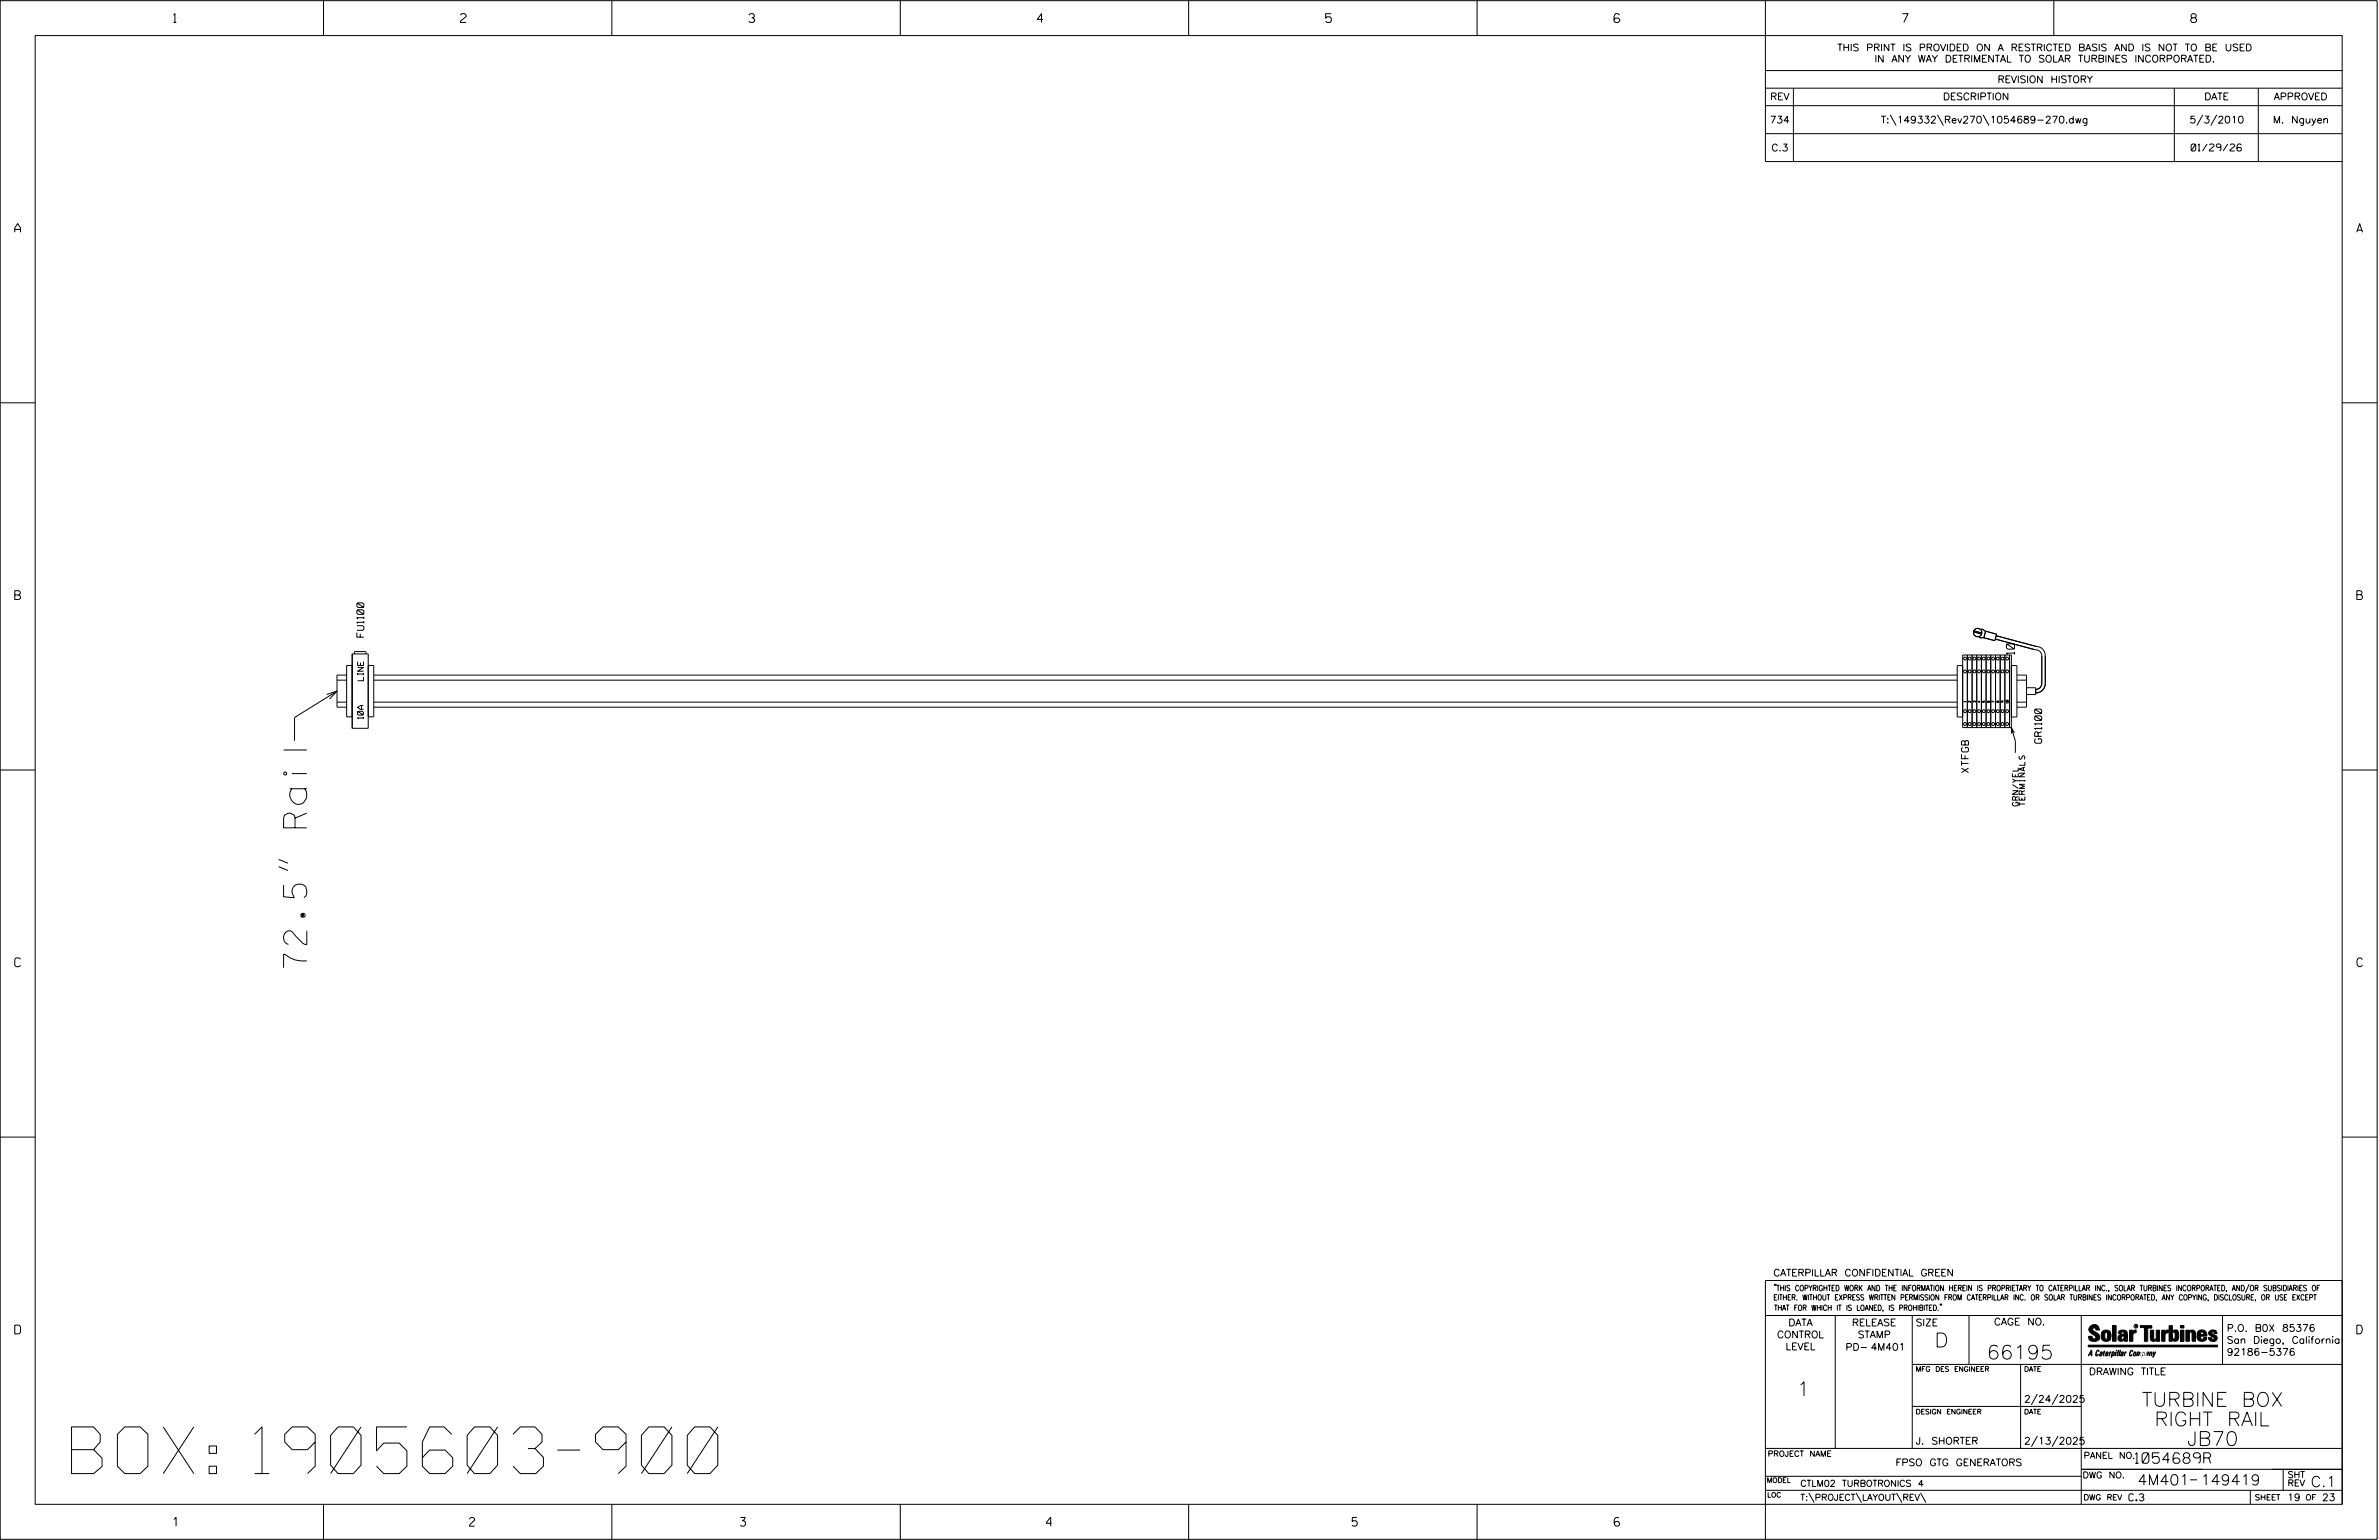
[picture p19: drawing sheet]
<svg xmlns="http://www.w3.org/2000/svg" width="864mm" height="559mm" viewBox="0 0 864 559" stroke-linecap="round" stroke-linejoin="round" font-family="sans-serif">
<defs><g id="words">
<text font-size="16.9" x="26" y="534.7">BOX: 1905603-900</text>
<text font-size="8.5" x="111.4" y="351.1" transform="rotate(-90 111.4 351.1)">72.5&quot; Rail</text>
<g font-size="5.1">
<text x="702.3" y="488.8">D</text>
<text x="721.2" y="493.2">66195</text>
<text x="652.2" y="506.5">1</text>
<text x="777.5" y="510.3">TURBINE BOX</text>
<text x="782.1" y="517.4">RIGHT RAIL</text>
<text x="793.9" y="524.5">JB70</text>
</g>
<g font-size="3.8">
<text x="775.1" y="531">1054689R</text>
<text x="775.9" y="538.9">4M401</text>
<text x="798.8" y="538.9">149419</text>
<text x="838.8" y="539.5">C.1</text>
</g>
<g font-size="3.2">
<text x="63" y="8.2">1</text>
<text x="167.2" y="8.2">2</text>
<text x="271.8" y="8.2">3</text>
<text x="376.5" y="8.2">4</text>
<text x="481.2" y="8.2">5</text>
<text x="690.6" y="8.2">7</text>
<text x="795.3" y="8.2">8</text>
<text x="5.4" y="84.3">A</text>
<text x="855.5" y="84.3">A</text>
<text x="5.4" y="217.5">B</text>
<text x="855.6" y="217.5">B</text>
<text x="5.4" y="350.8">C</text>
<text x="855.6" y="350.8">C</text>
<text x="5.4" y="484">D</text>
<text x="855.6" y="484">D</text>
<text x="62.8" y="553.8">1</text>
<text x="170.4" y="553.8">2</text>
<text x="268.8" y="553.8">3</text>
<text x="379.8" y="553.8">4</text>
<text x="490.8" y="553.8">5</text>
<text x="585.9" y="553.8">6</text>
</g>
<text font-size="3" x="731.3" y="237.5" transform="rotate(-90 731.3 237.5)">10</text>
<g font-size="2.5">
<text x="666.9" y="18.5">THIS PRINT IS PROVIDED ON A RESTRICTED BASIS AND IS NOT TO BE USED</text>
<text x="680.5" y="22.6">IN ANY WAY DETRIMENTAL TO SOLAR TURBINES INCORPORATED.</text>
<text x="725.1" y="30">REVISION HISTORY</text>
<text x="642.6" y="36.3">REV</text>
<text x="705.3" y="36.3">DESCRIPTION</text>
<text x="800.2" y="36.3">DATE</text>
<text x="825.4" y="36.3">APPROVED</text>
<text x="642.4" y="44.7">734</text>
<text x="682.8" y="44.7">T:\149332\Rev270\1054689-270.dwg</text>
<text x="794.8" y="44.7">5/3/2010</text>
<text x="825.1" y="44.7">M. Nguyen</text>
<text x="643" y="54.8">C.3</text>
<text x="795.4" y="54.8">01/29/26</text>
<text x="132.1" y="231.2" transform="rotate(-90 132.1 231.2)">FU1100</text>
<text x="741.1" y="269.7" transform="rotate(-90 741.1 269.7)">GR1100</text>
<text x="714.6" y="280.3" transform="rotate(-90 714.6 280.3)">XTFGB</text>
<text x="643.8" y="463">CATERPILLAR CONFIDENTIAL GREEN</text>
<text x="645.1" y="485.5">CONTROL</text>
<text x="649.2" y="481.1">DATA</text>
<text x="672.3" y="481.1">RELEASE</text>
<text x="674.4" y="485.5">STAMP</text>
<text x="695.4" y="481.1">SIZE</text>
<text x="723.8" y="480.8">CAGE NO.</text>
<text x="808.4" y="483.1">P.O. B0X 85376</text>
<text x="648.2" y="489.8">LEVEL</text>
<text x="669.9" y="490">PD- 4M401</text>
<text x="808.4" y="487.5">San Diego, California</text>
<text x="808.4" y="491.8">92186-5376</text>
<text x="758.3" y="498.9">DRAWING TITLE</text>
<text x="734.8" y="508.9">2/24/2025</text>
<text x="695.4" y="524.1">J. SHORTER</text>
<text x="734.8" y="524.1">2/13/2025</text>
<text x="688.1" y="531.9">FPSO GTG GENERATORS</text>
<text x="772.8" y="544.6">C.3</text>
<text x="830.3" y="544.6">19</text>
<text x="842.9" y="544.6">23</text>
</g>
<g font-size="2.3">
<text x="756.4" y="529.2">PANEL NO.</text>
<text x="653.5" y="539.4">CTLM02 TURBOTRONICS 4</text>
<text x="756" y="536.3">DWG NO.</text>
<text x="830.4" y="539.3">REV</text>
<text x="830.4" y="536.2">SHT</text>
<text x="653.5" y="544.5">T:\PROJECT\LAYOUT\REV\</text>
</g>
<g font-size="2.1">
<text x="131.9" y="247" transform="rotate(-90 131.9 247)">LINE</text>
<text x="131.9" y="260.8" transform="rotate(-90 131.9 260.8)">10A</text>
<text x="732.7" y="292.5" transform="rotate(-90 732.7 292.5)">GRN/YEL</text>
<text x="735" y="292.5" transform="rotate(-90 735 292.5)">TERMINALS</text>
</g>
<g font-size="2">
<text x="643.8" y="468.4">&quot;THIS COPYRIGHTED WORK AND THE INFORMATION HEREIN IS PROPRIETARY TO CATERPILLAR INC., SOLAR TURBINES INCORPORATED, AND/OR SUBSIDIARIES OF</text>
<text x="643.8" y="471.8">EITHER. WITHOUT EXPRESS WRITTEN PERMISSION FROM CATERPILLAR INC. OR SOLAR TURBINES INCORPORATED, ANY COPYING, DISCLOSURE, OR USE EXCEPT</text>
<text x="644" y="475.6">THAT FOR WHICH IT IS LOANED, IS PROHIBITED.&quot;</text>
<text x="641.7" y="528.5">PROJECT NAME</text>
<text x="756.3" y="544.3">DWG REV</text>
<text x="818.5" y="544.3">SHEET</text>
<text x="836.9" y="544.3">OF</text>
</g>
<g font-size="1.8">
<text x="695.4" y="497.6">MFG DES ENGINEER</text>
<text x="734.8" y="497.6">DATE</text>
<text x="695.4" y="513.1">DESIGN ENGINEER</text>
<text x="734.8" y="513.1">DATE</text>
<text x="641.3" y="538">MODEL</text>
<text x="641.5" y="543.3">LOC</text>
</g>
<text font-size=".9" x="775.1" y="481.7">R</text>
<g font-size=".8">
<text x="713.7" y="254.8" transform="rotate(-90 713.7 254.8)">1</text>
<text x="715.4" y="254.9" transform="rotate(-90 715.4 254.9)">2</text>
<text x="717.1" y="254.9" transform="rotate(-90 717.1 254.9)">3</text>
<text x="718.8" y="254.9" transform="rotate(-90 718.8 254.9)">4</text>
<text x="720.5" y="254.9" transform="rotate(-90 720.5 254.9)">5</text>
<text x="725.6" y="254.9" transform="rotate(-90 725.6 254.9)">8</text>
<text x="727.4" y="254.9" transform="rotate(-90 727.4 254.9)">9</text>
<text x="729.1" y="255.2" transform="rotate(-90 729.1 255.2)">10</text>
</g>
</g></defs>
<g fill="none" stroke="#000" stroke-width=".36">
<path d="M.1 .2h862.8v558.4h-862.8zM12.8 12.9h837.4v533h-837.4zM117.4 .2v12.7M222.1 .2v12.7M326.8 .2v12.7M431.5 .2v12.7M536.2 .2v12.7M587.9 5.5l-.5-.5h-1l-.5 1v1.7l.5 .4h1l.6-.4v-.6l-.6-.5h-1l-.5 .5M640.9 .2v58.4h209.3M745.6 .2v12.7M640.9 25.6h209.3M640.9 32h209.3"/>
<path d="M640.9 38.3h209.3M651 32v26.6M789.3 32v26.6M819.8 32v26.6M640.9 48.5h209.3M686.2 41.7l2.1 3.8M703.3 41.7l2.2 3.8M719.9 41.7l2.1 3.8M799.6 41.7l-2.1 3.8M804.7 41.7l-2.2 3.8M.1 146.2h12.7M850.2 146.2h12.7"/>
<path d="M127.8 237.3h5.9v27h-5.9zM128.7 237.3l.1-.9h3.9l.2 .9M714.2 237.7v26.3M715.9 237.7v26.3M716.4 229.3l2.9 .7M716.5 228.9l2.9 .8M717.6 237.7v26.3M718.4 231.3l1.9 .2M719.2 228.2l1.7 .9M719.3 237.7v26.3M720.8 229l4 1.1-.7 2.4-3.9-1.1zM721 237.7v26.3"/>
<path d="M722.7 237.7v26.3M724.3 231.9l14.5 3.9a2.26 2.26 0 0 1 2.4 2.1v10.1a2.17 2.17 0 0 1-2.2 2.2M724.4 237.7v26.3M724.6 230.7l14.5 3.8a3.4 3.4 0 0 1 3.4 3.4v10.1a3.4 3.4 0 0 1-3.5 3.4M726.1 237.7v26.3M727.8 237.7v26.3M730.1 237.7v26.3M118.6 252l3.7-1.2-2.7 2.8M122.3 254.8h3.5M122.3 246.8h3.5M122.3 250.8l-15.4 9.6v8.4M125.8 245h-3.5v11.6h3.5"/>
<path d="M127.8 241.5h-2v18.6h2M133.7 241.5h2v18.6h-2M135.7 254.8h574.8M135.7 256.6h574.8M135.7 245h574.8M135.7 246.8h574.8M712.5 241.5h-2v18.7h2M721.5 254.4l-.1 .4 .3 .1h.4l.1-.4h-.4l.2 .4M723.9 254.8l-.8-.4v.5M730.1 241.5h2.1v18.7h-2.1M732.2 245h3.4v11.6h-3.4M732.2 254.8h3.4"/>
<path d="M732.2 246.8h3.4M735.6 249.6h3.4v2.4h-3.4M.1 279.4h12.7M729.5 264v-26.3h-17v26.3h17.6M730.1 264l1.5 4.9v4.3M731.2 265.9l-1.1-1.9 .1 2.2M850.2 279.4h12.7M101.2 314.5l3.3 1.4M101.2 311.9l3.3 1.3M.1 412.6h12.7M850.2 412.6h12.7M640.9 477.3h209.3"/>
<path d="M644.2 466.1l-.1 .4M644.7 466.1l-.2 .4M666.2 477.3v48.3M694.2 477.3v48.3M704.4 473.3l-.1 .4M704.8 473.3l-.1 .4M714.8 477.3v17.8M755.5 477.3v68.6M806.8 477.3v17.8M816.5 466l-1.4 3.1M850.2 464.6h-209.3v94M850.2 464.8v81.1"/>
<path d="M694.2 495.1h156M733.5 495.1v30.5M758.6 481.4a2.02 2.02 0 0 1 3.1-.1l.5 1.3h-1.3l-.2-.6-.4-.2-.6 .1-.1 .4 .4 .7a2.46 2.46 0 0 1 2.2 2.9 2.83 2.83 0 0 1-3.8 .3l-.3-1.3h1.3l.2 .7 .6 .3 .5-.2 .2-.5-.4-.6-1.9-1.2-.4-.9zM759.2 491.3h-.7l.7-1.2v1.9h.2l-.1-2.1-1.3 2.1 .5-.5h.7M761.3 490l.3-.2 .4 .3-.1 .3-.3-.4-.4 .3-.3 1.6h.4l.4-.5-.3 .6-.4 .1-.3-.4zM762.6 490.6l.5-.1-.1 1.4h-.9a.74 .74 0 0 1 .9-.8l-.3 .7-.5 .1 .2-.5 .6-.2v-.5l-.7 .2zM763 483.2a2.17 2.17 0 0 1 3.1 0l.3 1.4-.3 1.5a2.17 2.17 0 0 1-3.1 0l-.3-1.5zM763.6 490.5l.4-.4 .2 .6h-.3l-.3 .9 .2 .4-.3-.1zM764.1 483.7l.5-.4 .4 .3v2.2l-.4 .2-.5-.2zM764.6 491.1l.6 .2v-.7l-.4-.1-.4 .6-.1 .8h.6M764.6 491.1l-.1 .8h.4M764.6 482.6v.8"/>
<path d="M764.8 490.7l.4 .1v.3h-.6zM765 491.5l-.1 .4zM766 490.5l-.5 1.5zM766 490.8l.4-.3-.4 .4M766.9 481h1.3v5.7h-1.3zM767 490.8l.5 .1-.3 .8-.4 .2zM767.3 490.5h-.5l-.5 2M767.3 490.5a.8 .8 0 0 1 .2 1 .8 .8 0 0 1-.9 .4l-.1 .6M767.3 490.5l-.1 .2M768.1 490.5l-.4 1.5zM768.2 489.9h.3l-.1 .2h-.2zM769 489.9l-.5 2.1z"/>
<path d="M769.7 489.9l-.6 2.1zM770.1 491.4l.5-.3-.5 .8zM770.4 491.9h.1M770.6 491.1l.1-.4-.7 .2 .1-.3 .6-.1 .2 .3-.5 1.1M770.6 491.1a.74 .74 0 0 0-.8 .8h.6M771 484.8h-.7l-.3 .6 .4 .7 .5-.3 .1-2.4h-.8l-.1 .4h-1.2a1.71 1.71 0 0 1 1.8-1.3 1.71 1.71 0 0 1 1.6 1.4v2.8h-1.1l-.1-.6M771 484.2l-1.5 .1a1.41 1.41 0 0 0 0 2.4l.5 .1 1.1-.7M771.2 486.1h-.1M771.4 490.5l.1 .3 .4-.3-.9 1.5zM771.5 490.8h.1M773 482.7h1.2v.5l.5-.5 .7-.1v1h-.6l-.5 .4-.1 2.7h-1.2zM773.3 490.3l.6-.4 .4 .2-.1 .4-.3-.4a1.28 1.28 0 0 0-.5 1.8l.6-.4-.1 .4-.8 .1z"/>
<path d="M774.7 490.8l.5-.3a.88 .88 0 0 1 .2 .9 .88 .88 0 0 1-.7 .7l-.2-.2zM774.8 490.9h.5l-.3 1h-.3l-.2-.2zM775.2 490.5l-.1 .2M776.8 481h4.3v.9h-1.5v4.8h-1.3M776.8 490.6l-.8 .2v-.3l-.4 1.5 .8-1.3v1.3l.3-1.2M779.3 491.1h.4M779.6 490.5h.3l-.3 1.4M779.6 490.7h.2l-.1 .4M779.7 491.1l-.1 .4M779.7 491.1l-.4 .2M780.1 492l.4-1.5 .1 .3 .3-.3 .3 .2-.3 1.3v-1.3l-.7 1.3M780.6 482.7h1.2v2.7l.1 .4 .4 .3 .4-.7v-2.7h1.2l.1 4h-1.3v-.5l-1.1 .6-.7-.3-.3-.7z"/>
<path d="M781.6 492.5l1-2-.8 1.3-.2-1.3-.2 2M784.7 482.7h1.2v.5l.5-.5 .7-.1v1h-.5l-.6 .4-.1 2.7h-1.2zM787.4 481h1.2v2a1.4 1.4 0 0 1 2.2 .2l.1 1.4-.4 1.9-1.5 .1-.4-.5v-1l.5 .9 .5-.3v-2.1l-.5-.4-.5 .7v2.8h-1.2zM791.5 482.7h1.3v4h-1.3zM791.5 481h1.3v.9h-1.3zM793.5 482.7h1.3v.4l.7-.5 1.1 .2 .4 .6v3.3h-1.2l-.3-3.4-.7 .2v3.2h-1.3zM794.8 483.1h.1M797.7 483.2a1.92 1.92 0 0 1 2.4-.5 1.92 1.92 0 0 1 1 2.1h-2.3v.8l.6 .5 .5-.3v-.5h1.2a1.83 1.83 0 0 1-2.1 1.4 1.83 1.83 0 0 1-1.5-2.1zM798.8 484.2v.6M799.1 483.4h.6l.2 .8h-1.1zM804.6 482.9a1.84 1.84 0 0 0-2.9 .8 3.3 3.3 0 0 0 2.2 1.9l-.5 .5-.4-.3-.1-.4h-1.2l.1 .6a1.92 1.92 0 0 0 2.9 .4M804.9 483.8h-1.2l-.2-.6-.5 .1-.1 .3 .1 .3 1.8 .9"/>
<path d="M805.1 488.1h-47.1v.6h47.1M694.2 510.3h61.3M739.6 505.8l-2.2 3.9M747.1 505.8l-2.2 3.9M640.9 525.6h209.2M640.9 535.7h114.6M739.6 521.1l-2.2 3.8M747.1 521.1l-2.2 3.8M755.5 533.2h94.7M795 537h2.6M828.8 533.2v7.6M117.4 545.9v12.7"/>
<path d="M222.1 545.9v12.7M326.8 545.9v12.7M431.5 545.9v12.7M536.2 545.9v12.7M640.9 540.8h209.3M656.6 541.7l2 3.5M673.8 541.7l1.9 3.5M688.4 541.7l2 3.5M697.2 541.7l1.9 3.5M816.9 541v4.9M863.5 558h.1"/>
<circle cx="713.3" cy="239" r=".53"/>
<circle cx="715" cy="239" r=".53"/>
<circle cx="716.7" cy="239" r=".53"/>
<circle cx="717.9" cy="229.5" r="1.52"/>
<circle cx="718.4" cy="239" r=".53"/>
<circle cx="720.1" cy="239" r=".53"/>
<circle cx="721.8" cy="239" r=".53"/>
<circle cx="723.5" cy="239" r=".53"/>
<circle cx="725.2" cy="239" r=".53"/>
<circle cx="726.9" cy="239" r=".53"/>
<circle cx="728.6" cy="239" r=".53"/>
<circle cx="713.3" cy="243.6" r=".53"/>
<circle cx="713.3" cy="258.1" r=".53"/>
<circle cx="715" cy="243.6" r=".53"/>
<circle cx="715" cy="258.1" r=".53"/>
<circle cx="716.7" cy="243.6" r=".53"/>
<circle cx="716.7" cy="258.1" r=".53"/>
<circle cx="718.4" cy="243.6" r=".53"/>
<circle cx="718.4" cy="258.1" r=".53"/>
<circle cx="720.1" cy="258.1" r=".53"/>
<circle cx="720.1" cy="243.6" r=".53"/>
<circle cx="721.8" cy="243.6" r=".53"/>
<circle cx="721.8" cy="258.1" r=".53"/>
<circle cx="723.5" cy="243.6" r=".53"/>
<circle cx="723.5" cy="258.1" r=".53"/>
<circle cx="725.2" cy="243.6" r=".53"/>
<circle cx="725.2" cy="258.1" r=".53"/>
<circle cx="726.9" cy="258.1" r=".53"/>
<circle cx="726.9" cy="243.6" r=".53"/>
<circle cx="728.6" cy="258.1" r=".53"/>
<circle cx="728.6" cy="243.6" r=".53"/>
<circle cx="713.3" cy="262.7" r=".53"/>
<circle cx="715" cy="262.7" r=".53"/>
<circle cx="716.7" cy="262.7" r=".53"/>
<circle cx="718.4" cy="262.7" r=".53"/>
<circle cx="720.1" cy="262.7" r=".53"/>
<circle cx="721.8" cy="262.7" r=".53"/>
<circle cx="723.5" cy="262.7" r=".53"/>
<circle cx="725.2" cy="262.7" r=".53"/>
<circle cx="726.9" cy="262.7" r=".53"/>
<circle cx="728.6" cy="262.7" r=".53"/>
<circle cx="775.4" cy="481.2" r=".69"/>
</g>
<g fill="#000">
<path d="M768.1 490.5l-.4 1.5zM768.2 489.9h.3l-.1 .2h-.2zM769 489.9l-.5 2.1zM769.7 489.9l-.6 2.1zM791.5 481h1.3v.9h-1.3zM791.5 482.7h1.3v4h-1.3zM758 488.1h47.1v.6h-47.1z"/>
<path d="M759.2 489.9l-1.2 2.1 .5-.5h.7v.5h.2zM759.2 490.1v1.2h-.7z" fill-rule="evenodd"/>
<path d="M758.6 481.4a2.02 2.02 0 0 1 3.1-.1l.5 1.3h-1.3l-.2-.6-.4-.2-.6 .1-.1 .4 .4 .7a2.46 2.46 0 0 1 2.2 2.9 2.83 2.83 0 0 1-3.8 .3l-.3-1.3h1.3l.2 .7 .6 .3 .5-.2 .2-.5-.4-.6-1.9-1.2-.4-.9z" fill-rule="evenodd"/>
<path d="M761.3 490l.3-.2 .4 .3-.1 .3-.3-.4-.4 .3-.3 1.6h.4l.4-.5-.3 .6-.4 .1-.3-.4z" fill-rule="evenodd"/>
<path d="M762.6 490.6l.5-.1-.1 1.4h-.9a.74 .74 0 0 1 .9-.8l-.6 .3-.2 .5 .5-.1 .3-.6v-.5l-.7 .2z" fill-rule="evenodd"/>
<path d="M763.6 490.5l.4-.4 .2 .6h-.3l-.3 .9 .2 .4-.3-.1z" fill-rule="evenodd"/>
<path d="M764.8 490.5l.5 .3-.1 .5h-.6l.6-.2v-.3l-.4-.1-.3 1.2h.4l.3-.4-.6 .6-.3-.2v-.4z" fill-rule="evenodd"/>
<path d="M763 483.2a2.17 2.17 0 0 1 3.1 0l.3 1.4-.3 1.5a2.17 2.17 0 0 1-3.1 0l-.3-1.5zM764.1 483.7v2.1l.5 .2 .4-.2v-2.2l-.4-.3z" fill-rule="evenodd"/>
<path d="M766 490.5v.3l.4-.1-.4 .2-.5 1.1z" fill-rule="evenodd"/>
<path d="M766.8 490.5l-.5 2 .3-.6a.71 .71 0 0 0 .9-.5 .71 .71 0 0 0-.4-.9zM767 490.8l.5 .1-.3 .8-.4 .2z" fill-rule="evenodd"/>
<path d="M766.9 481h1.3v5.7h-1.3z" fill-rule="evenodd"/>
<path d="M770.1 490.6l.6-.1 .2 .3-.4 1.2-.5 .1-.2-.5 .3-.5h.5l-.7 .5v.3l.4-.1 .4-.9-.5-.2-.2 .2z" fill-rule="evenodd"/>
<path d="M769.4 482.8l-.5 1h1.2l.1-.4h.8v.8l-1.5 .1a1.41 1.41 0 0 0 0 2.4l.5 .1 1.1-.7 .1 .6h1.1v-2.8a1.79 1.79 0 0 0-2.4-1.2zM770.3 484.8h.7l-.1 1-.5 .3-.4-.7z" fill-rule="evenodd"/>
<path d="M771.4 490.5l.1 .3 .4-.3-.9 1.5z" fill-rule="evenodd"/>
<path d="M773 482.7h1.2v.5l.5-.5 .7-.1v1h-.6l-.5 .4-.1 2.7h-1.2z" fill-rule="evenodd"/>
<path d="M773.3 490.3l.6-.4 .4 .2-.1 .4-.3-.4a1.28 1.28 0 0 0-.5 1.8l.6-.4-.3 .5h-.6z" fill-rule="evenodd"/>
<path d="M774.7 490.8l-.2 1.1h.7a.96 .96 0 0 0 0-1.4zM774.8 490.9h.5l-.1 .6-.5 .4-.2-.2z" fill-rule="evenodd"/>
<path d="M776 490.5v.3l.4-.3 .2 .3 .7-.2-.3 1.4v-1.3l-.6 1.3v-1.3l-.8 1.3z" fill-rule="evenodd"/>
<path d="M776.8 481h4.3v.9h-1.5v4.8h-1.3v-4.8h-1.5z" fill-rule="evenodd"/>
<path d="M777.9 490.5l-.5 2 .3-.6a.71 .71 0 0 0 .9-.5 .71 .71 0 0 0-.4-.9zM778.1 490.8l.3-.1 .1 .4-.5 .8-.2-.5z" fill-rule="evenodd"/>
<path d="M779.3 490.6l.6-.1-.3 1.5-.7-.1a.67 .67 0 0 1 .8-.8l-.6 .3-.1 .5 .4-.1 .4-.9-.4-.2-.3 .2z" fill-rule="evenodd"/>
<path d="M780.5 490.5l.1 .3 .3-.3 .3 .2-.3 1.3v-1.3l-.8 1.3z" fill-rule="evenodd"/>
<path d="M780.6 482.7h1.2v2.7l.1 .4 .4 .3 .4-.7v-2.7h1.2l.1 4h-1.3v-.5l-1.1 .6-.7-.3-.3-.7z" fill-rule="evenodd"/>
<path d="M781.6 490.5l.2 1.3 .8-1.3-1.2 2z" fill-rule="evenodd"/>
<path d="M784.7 482.7h1.2v.5l.5-.5 .7-.1v1h-.5l-.6 .4-.1 2.7h-1.2z" fill-rule="evenodd"/>
<path d="M787.4 481h1.2v2a1.4 1.4 0 0 1 2.2 .2l.1 1.4-.4 1.9-1.5 .1-.4-.5v-1l.5 .9 .5-.3v-2.1l-.5-.4-.5 .7v2.8h-1.2z" fill-rule="evenodd"/>
<path d="M793.5 482.7h1.3v.4a1.29 1.29 0 0 1 2.2 .3v3.3h-1.2l-.3-3.4-.7 .2v3.2h-1.3z" fill-rule="evenodd"/>
<path d="M797.7 483.2a1.92 1.92 0 0 1 2.4-.5 1.92 1.92 0 0 1 1 2.1h-2.3v.8l.6 .5 .5-.3v-.5h1.2a1.83 1.83 0 0 1-2.1 1.4 1.83 1.83 0 0 1-1.5-2.1zM799.1 483.4l-.3 .8h1.1l-.2-.8z" fill-rule="evenodd"/>
<path d="M801.9 483.2a1.94 1.94 0 0 1 3 .1v.5h-1.2l-.2-.6-.5 .1-.1 .3 .1 .3 1.8 .9a1.2 1.2 0 0 1 .1 1.3 1.2 1.2 0 0 1-1.2 .7l-1.6-.4-.4-1h1.2l.1 .4 .4 .3 .5-.5a3.3 3.3 0 0 1-2.2-1.9z" fill-rule="evenodd"/>
<circle cx="761.4" cy="492" r=".07"/>
<circle cx="762.2" cy="485.1" r=".07"/>
<circle cx="769.3" cy="492" r=".07"/>
<circle cx="773.1" cy="486.7" r=".07"/>
<circle cx="791.5" cy="486.7" r=".07"/>
<circle cx="791.5" cy="481" r=".07"/>
<circle cx="794.8" cy="486.7" r=".07"/>
</g>
<use href="#words"/>
</svg>
